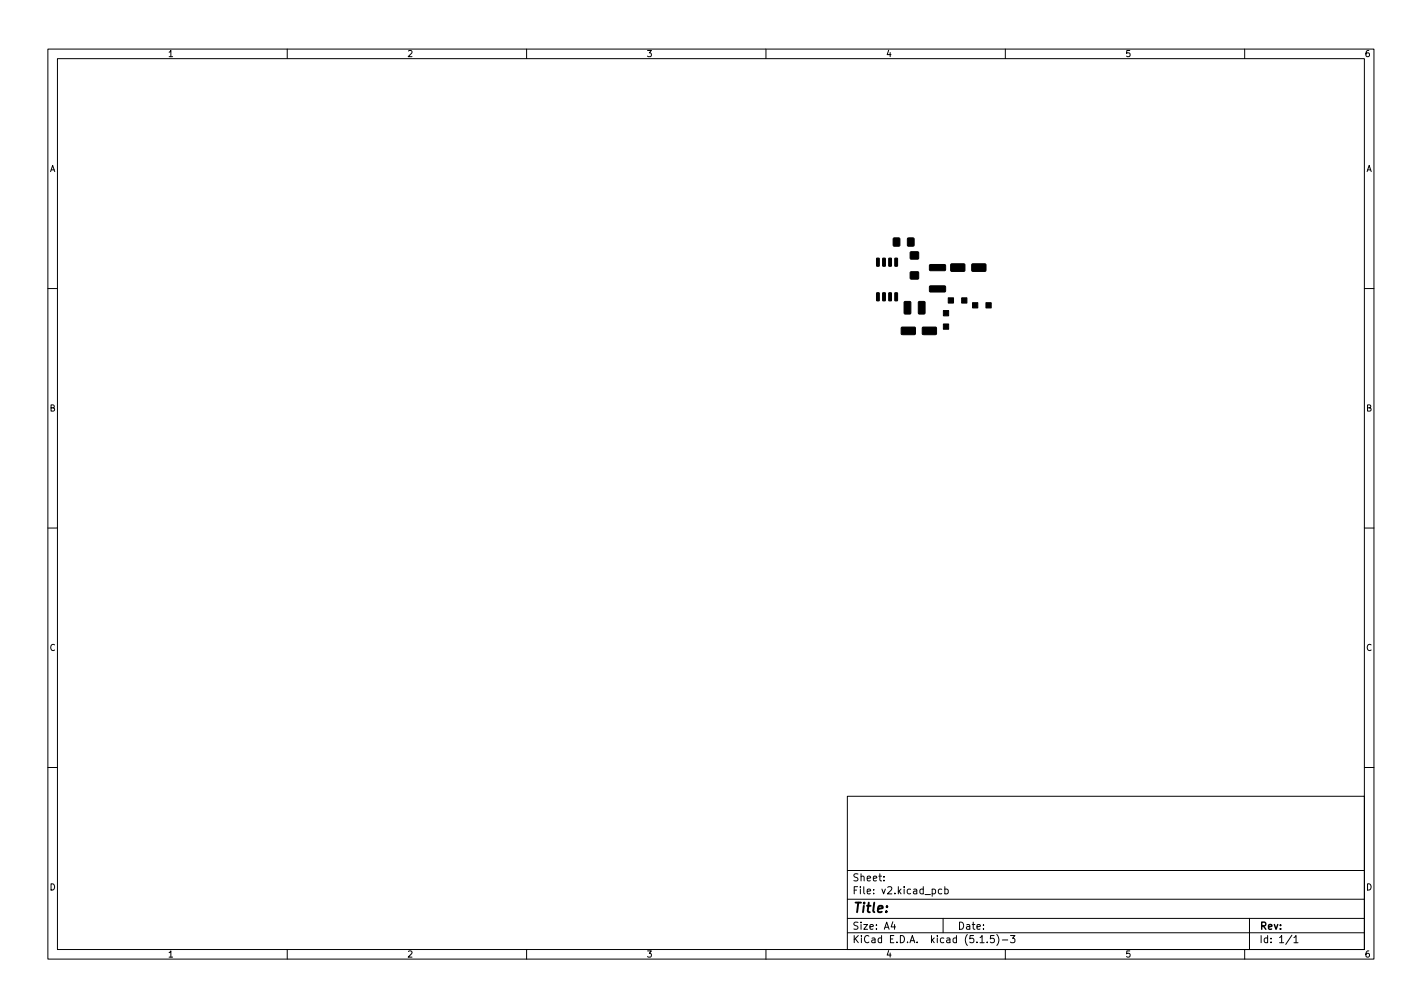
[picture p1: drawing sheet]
<svg xmlns="http://www.w3.org/2000/svg" width="297mm" height="210mm" viewBox="0 0 297 210" stroke-linecap="round" stroke-linejoin="round" font-family="sans-serif">
<defs><g id="words">
<text font-size="2.8" x="178" y="190.6">Title:</text>
<g font-size="2.1">
<text x="178" y="184">Sheet:</text>
<text x="178" y="186.7">File: v2.kicad_pcb</text>
<text x="178" y="196.9">KiCad E.D.A. kicad (5.1.5)-3</text>
<text x="178" y="194.1">Size: A4</text>
<text x="200" y="194.1">Date:</text>
<text x="263" y="194.1">Rev:</text>
<text x="263" y="196.9">Id: 1/1</text>
</g>
<g font-size="1.8">
<text x="35" y="11.9">1</text>
<text x="85" y="11.9">2</text>
<text x="135" y="11.9">3</text>
<text x="185" y="11.9">4</text>
<text x="235" y="11.9">5</text>
<text x="285" y="11.9">6</text>
<text x="10.3" y="35.9">A</text>
<text x="285.3" y="35.9">A</text>
<text x="10.3" y="85.9">B</text>
<text x="285.3" y="85.9">B</text>
<text x="10.3" y="135.9">C</text>
<text x="285.3" y="135.9">C</text>
<text x="10.3" y="185.9">D</text>
<text x="285.3" y="185.9">D</text>
<text x="35" y="199.9">1</text>
<text x="85" y="199.9">2</text>
<text x="135" y="199.9">3</text>
<text x="185" y="199.9">4</text>
<text x="235" y="199.9">5</text>
<text x="285" y="199.9">6</text>
</g>
</g></defs>
<g fill="none" stroke="#000" stroke-width=".21">
<path d="M10 10.2h277v190.1h-277zM12 12.2h273v186.1h-273zM60 10.2v2M110 10.2v2M160 10.2v2M210 10.2v2M260 10.2v2M10 60.2h2M285 60.2h2M10 110.2h2M285 110.2h2M10 160.2h2"/>
<path d="M177 166.3h108v32h-108zM285 160.2h2M60 198.3v2M110 198.3v2M160 198.3v2M177 194.8h108M177 191.8h108M177 187.8h108M177 181.8h108M184.6 183.8v.1M184.6 183v.1M186.5 192.5l-.4 1h1"/>
<path d="M186.9 193v1M194.7 185.7l.4-.1 .3 .3-.1 .7h-.6M196.7 185.7l-.4-.1-.3 .3 .1 .7h.6M197 191.8v3M197.4 185.7l.4-.1 .3 .3-.2 .7h-.5M197.4 185.1v1.5M204.7 196.8h.9M206.2 196.7v.1M207.6 195.3h-.7v.7l.2-.1 .5 .1 .1 .2-.1 .5-.2 .1-.5-.1M208.2 195.1a1.72 1.72 0 0 1 0 2.3M209.4 196.3h1.1M210 198.3v2"/>
<path d="M211.1 195.3h.9l-.5 .6 .4 .1v.7l-.2 .1-.6-.1M260 198.3v2M261 191.8v6.5M269.9 195.3l-1.3 1.9M270.3 195.8l.4-.5v1.5M270.3 196.8h.8"/>
</g>
<g fill="#000" stroke="#000" stroke-width=".21">
<path d="M183.1 53.9l.6 .1-.1 1.6-.5-.1zM184.4 53.9l.6 .1-.1 1.6-.5-.1zM185.7 53.9l.5 .1-.1 1.6-.5-.1zM186.9 53.9l.6 .1-.1 1.6-.5-.1zM186.6 49.7l1.3 .1v1.6l-1.3-.1zM189.6 49.7l1.3 .1v1.6l-1.3-.1zM190.2 56.8h1.6l.1 1.4h-1.7zM190.2 52.6h1.6l.1 1.4-1.7 .1zM194.2 59.7h3.2l.1 .2v.9l-.2 .2h-3l-.2-.3zM194.2 55.3l3.2-.1 .1 .2v.9l-.2 .2h-3l-.2-.2zM198.6 55.1h2.8l.2 .2v1.2l-.3 .2h-2.6l-.1-.3zM203 55.1h2.8l.2 .2v1.2l-.3 .2h-2.6l-.1-.3z"/>
<path d="M183.1 61.2h.6l-.1 1.6-.5-.1zM184.4 61.2h.6l-.1 1.6-.5-.1zM185.7 61.2h.5l-.1 1.6-.5-.1zM186.9 61.2h.6l-.1 1.6-.5-.1zM188.9 63l1.1-.1 .3 .2v2.3l-.2 .2h-1l-.2-.2zM188.3 68.4l2.8-.1 .1 .2v1.2l-.2 .2h-2.6l-.2-.2zM191.9 63l1.1-.1 .2 .2v2.3l-.1 .2h-1.1l-.2-.2zM192.7 68.4l2.8-.1 .1 .2v1.3l-.2 .1h-2.6l-.2-.2zM197.1 67.6h1.1v1.1h-1.1zM197.1 64.8h1.1v1.1h-1.1zM198.1 62.2h1.1v1.1h-1.1zM200.9 62.2h1.1v1.1h-1.1z"/>
<path d="M203.2 63.2h1.1v1.1h-1.1zM206 63.2h1.1v1.1h-1.1z"/>
</g>
<use href="#words"/>
</svg>
